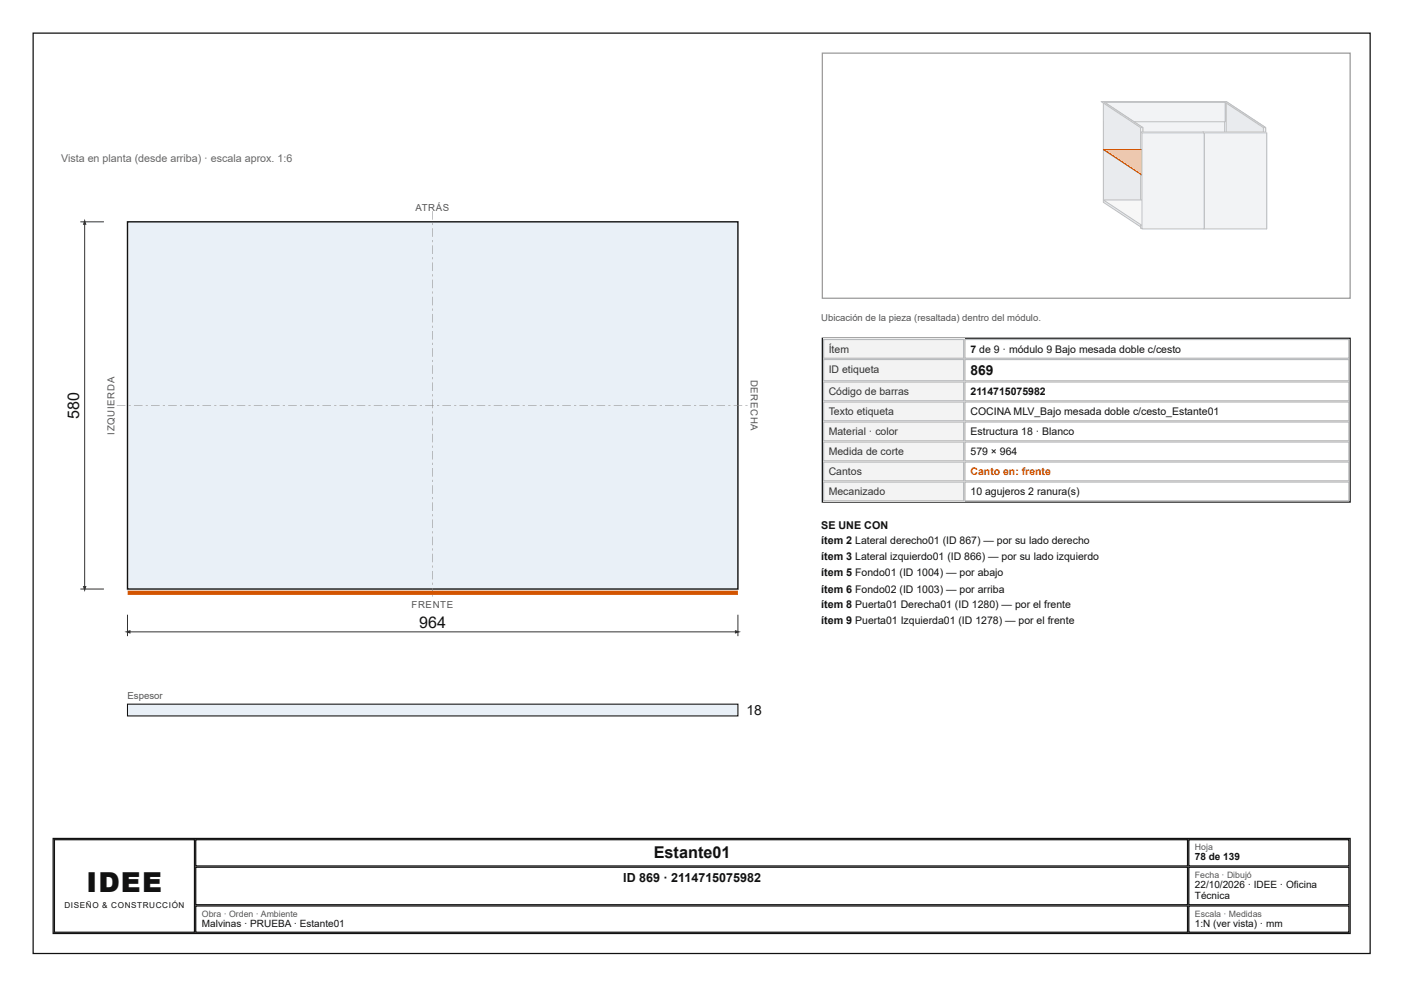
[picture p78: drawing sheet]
<svg xmlns="http://www.w3.org/2000/svg" width="297mm" height="210mm" viewBox="0 0 297 210" stroke-linecap="round" stroke-linejoin="round" font-family="sans-serif">
<defs><g id="words">
<text font-size="5.8" fill="#111" x="18.3" y="188.6">IDEE</text>
<g font-size="3.4" fill="#111">
<text x="16.8" y="88.6" transform="rotate(-90 16.8 88.6)">580</text>
<text x="88.7" y="132.8">964</text>
<text x="138.3" y="181.5">Estante01</text>
</g>
<g font-size="2.9" fill="#111">
<text x="205.3" y="79.4">869</text>
<text x="157.9" y="151.4">18</text>
</g>
<text font-size="2.6" fill="#111" x="131.9" y="186.5">ID 869 · 2114715075982</text>
<text font-size="2.3" fill="#666" x="12.9" y="34.4">Vista en planta (desde arriba) · escala aprox. 1:6</text>
<g font-size="2.3" fill="#111">
<text x="173.7" y="111.9">SE UNE CON</text>
<text x="173.7" y="115.1">ítem 2 Lateral derecho01 (ID 867) — por su lado derecho</text>
<text x="173.7" y="118.5">ítem 3 Lateral izquierdo01 (ID 866) — por su lado izquierdo</text>
<text x="173.7" y="122">ítem 5 Fondo01 (ID 1004) — por abajo</text>
<text x="173.7" y="125.4">ítem 6 Fondo02 (ID 1003) — por arriba</text>
<text x="173.7" y="128.6">ítem 8 Puerta01 Derecha01 (ID 1280) — por el frente</text>
<text x="173.7" y="132">ítem 9 Puerta01 Izquierda01 (ID 1278) — por el frente</text>
</g>
<g font-size="2.2" fill="#333">
<text x="175.3" y="74.6">Ítem</text>
<text x="175.3" y="78.8">ID etiqueta</text>
<text x="175.3" y="83.6">Código de barras</text>
<text x="175.3" y="87.8">Texto etiqueta</text>
<text x="175.3" y="92.1">Material · color</text>
<text x="175.3" y="96.3">Medida de corte</text>
<text x="175.3" y="100.5">Cantos</text>
<text x="175.3" y="104.8">Mecanizado</text>
</g>
<g font-size="2.2" fill="#111">
<text x="205.3" y="74.6">7 de 9 · módulo 9 Bajo mesada doble c/cesto</text>
<text x="205.3" y="83.6">2114715075982</text>
<text x="205.3" y="87.8">COCINA MLV_Bajo mesada doble c/cesto_Estante01</text>
<text x="205.3" y="92.1">Estructura 18 · Blanco</text>
<text x="205.3" y="96.3">579 × 964</text>
<text x="205.3" y="104.8">10 agujeros 2 ranura(s)</text>
</g>
<text font-size="2.2" fill="#d35400" x="205.3" y="100.5">Canto en: frente</text>
<g font-size="2.1" fill="#111">
<text x="252.8" y="182">78 de 139</text>
<text x="252.8" y="187.9">22/10/2026 · IDEE · Oficina</text>
<text x="252.8" y="190.2">Técnica</text>
<text x="42.7" y="196.1">Malvinas · PRUEBA · Estante01</text>
<text x="252.8" y="196.1">1:N (ver vista) · mm</text>
</g>
<g font-size="2" fill="#555">
<text x="87.9" y="44.7">ATRÁS</text>
<text x="173.7" y="68">Ubicación de la pieza (resaltada) dentro del módulo.</text>
<text x="158.8" y="80.3" transform="rotate(90 158.8 80.3)">DERECHA</text>
<text x="24.3" y="91.9" transform="rotate(-90 24.3 91.9)">IZQUIERDA</text>
<text x="87.1" y="128.7">FRENTE</text>
<text x="27" y="147.9">Espesor</text>
</g>
<g font-size="1.9" fill="#555">
<text x="252.8" y="179.9">Hoja</text>
<text x="252.8" y="185.7">Fecha · Dibujó</text>
<text x="42.7" y="193.9">Obra · Orden · Ambiente</text>
<text x="252.8" y="193.9">Escala · Medidas</text>
</g>
<text font-size="1.7" fill="#111" x="13.6" y="192.1">DISEÑO &amp; CONSTRUCCIÓN</text>
</g></defs>
<path d="M7 7h282.9v194.7h-282.9z" fill="none" stroke="#111" stroke-width=".26"/>
<path d="M27 46.9h129.1v77.7h-129.1z" fill="#e9f0f7"/>
<path d="M27 46.9h129.1v77.7h-129.1z" fill="none" stroke="#111" stroke-width=".29"/>
<g fill="#888">
<path d="M91.5 44.7h.1v1.8h-.1zM91.5 47.2h.1v.4h-.1zM91.5 48.3h.1v1.8h-.1zM91.5 50.8h.1v.4h-.1zM91.5 51.9h.1v1.8h-.1zM91.5 54.4h.1v.5h-.1zM91.5 55.5h.1v1.9h-.1zM91.5 58h.1v.5h-.1zM91.5 59.2h.1v1.8h-.1zM91.5 61.7h.1v.4h-.1zM91.5 62.8h.1v1.8h-.1zM91.5 65.3h.1v.4h-.1zM91.5 66.4h.1v1.8h-.1zM91.5 68.9h.1v.5h-.1zM91.5 70h.1v1.9h-.1zM91.5 72.5h.1v.5h-.1zM91.5 73.7h.1v1.8h-.1zM91.5 76.2h.1v.4h-.1zM91.5 77.3h.1v1.8h-.1zM91.5 79.8h.1v.4h-.1zM91.5 80.9h.1v1.8h-.1zM91.5 83.4h.1v.5h-.1zM91.5 84.5h.1v1.9h-.1zM91.5 87h.1v.5h-.1zM91.5 88.2h.1v1.8h-.1zM91.5 90.7h.1v.4h-.1zM91.5 91.8h.1v1.8h-.1zM91.5 94.3h.1v.4h-.1zM91.5 95.4h.1v1.8h-.1zM91.5 97.9h.1v.5h-.1zM91.5 99h.1v1.9h-.1zM91.5 101.5h.1v.5h-.1zM91.5 102.7h.1v1.8h-.1zM91.5 105.2h.1v.4h-.1zM91.5 106.3h.1v1.8h-.1zM91.5 108.8h.1v.4h-.1zM91.5 109.9h.1v1.8h-.1zM91.5 112.4h.1v.5h-.1zM91.5 113.5h.1v1.9h-.1zM91.5 116h.1v.5h-.1zM91.5 117.2h.1v1.8h-.1zM91.5 119.7h.1v.4h-.1zM91.5 120.8h.1v1.8h-.1zM91.5 123.3h.1v.4h-.1zM91.5 124.4h.1v1.8h-.1z"/>
<path d="M24.7 85.7h1.8v.1h-1.8zM27.2 85.7h.5v.1h-.5zM28.3 85.7h1.8v.1h-1.8zM30.8 85.7h.5v.1h-.5zM32 85.7h1.8v.1h-1.8zM34.4 85.7h.5v.1h-.5zM35.6 85.7h1.8v.1h-1.8zM38.1 85.7h.4v.1h-.4zM39.2 85.7h1.8v.1h-1.8zM41.7 85.7h.4v.1h-.4zM42.8 85.7h1.8v.1h-1.8zM45.3 85.7h.5v.1h-.5zM46.5 85.7h1.8v.1h-1.8zM48.9 85.7h.5v.1h-.5zM50.1 85.7h1.8v.1h-1.8zM52.6 85.7h.4v.1h-.4zM53.7 85.7h1.8v.1h-1.8zM56.2 85.7h.4v.1h-.4zM57.3 85.7h1.8v.1h-1.8zM59.8 85.7h.5v.1h-.5zM61 85.7h1.8v.1h-1.8zM63.4 85.7h.5v.1h-.5zM64.6 85.7h1.8v.1h-1.8zM67.1 85.7h.4v.1h-.4zM68.2 85.7h1.8v.1h-1.8zM70.7 85.7h.4v.1h-.4zM71.8 85.7h1.8v.1h-1.8zM74.3 85.7h.5v.1h-.5zM75.5 85.7h1.8v.1h-1.8zM77.9 85.7h.5v.1h-.5zM79.1 85.7h1.8v.1h-1.8zM81.6 85.7h.4v.1h-.4zM82.7 85.7h1.8v.1h-1.8zM85.2 85.7h.4v.1h-.4zM86.3 85.7h1.8v.1h-1.8zM88.8 85.7h.5v.1h-.5zM90 85.7h1.8v.1h-1.8zM92.4 85.7h.5v.1h-.5zM93.6 85.7h1.8v.1h-1.8zM96.1 85.7h.4v.1h-.4zM97.2 85.7h1.8v.1h-1.8zM99.7 85.7h.4v.1h-.4zM100.8 85.7h1.8v.1h-1.8zM103.3 85.7h.5v.1h-.5zM104.5 85.7h1.8v.1h-1.8zM106.9 85.7h.5v.1h-.5zM108.1 85.7h1.8v.1h-1.8zM110.6 85.7h.4v.1h-.4zM111.7 85.7h1.8v.1h-1.8zM114.2 85.7h.4v.1h-.4zM115.3 85.7h1.8v.1h-1.8zM117.8 85.7h.5v.1h-.5zM119 85.7h1.8v.1h-1.8zM121.4 85.7h.5v.1h-.5zM122.6 85.7h1.8v.1h-1.8zM125.1 85.7h.4v.1h-.4zM126.2 85.7h1.8v.1h-1.8zM128.7 85.7h.4v.1h-.4zM129.8 85.7h1.8v.1h-1.8zM132.3 85.7h.5v.1h-.5zM133.4 85.7h1.9v.1h-1.9zM135.9 85.7h.5v.1h-.5zM137.1 85.7h1.8v.1h-1.8zM139.6 85.7h.4v.1h-.4zM140.7 85.7h1.8v.1h-1.8zM143.2 85.7h.4v.1h-.4zM144.3 85.7h1.8v.1h-1.8zM146.8 85.7h.5v.1h-.5zM147.9 85.7h1.9v.1h-1.9zM150.4 85.7h.5v.1h-.5zM151.6 85.7h1.8v.1h-1.8zM154.1 85.7h.4v.1h-.4zM155.2 85.7h1.8v.1h-1.8zM157.7 85.7h.4v.1h-.4z"/>
</g>
<path d="M27 125.4h129.1" fill="none" stroke="#d35400" stroke-width=".91" stroke-linecap="butt"/>
<path d="M27 130.1v4.5M27 133.7h129.1M156.1 130.1v4.5" fill="none" stroke="#333" stroke-width=".21"/>
<g fill="#333">
<path d="M26.3 133.7l1.3-.4v.8z"/>
<path d="M155.5 133.3l1.2 .4-1.2 .4z"/>
</g>
<path d="M17 46.9h5M17.9 46.9v77.7M17 124.6h5" fill="none" stroke="#333" stroke-width=".21"/>
<g fill="#333">
<path d="M17.9 46.3l.4 1.3h-.8z"/>
<path d="M17.5 124h.8l-.4 1.3z"/>
</g>
<path d="M27 149h129.1v2.5h-129.1z" fill="#e9f0f7"/>
<path d="M27 149h129.1v2.5h-129.1z" fill="none" stroke="#111" stroke-width=".23"/>
<path d="M174 11.2h111.6v51.9h-111.6z" fill="none" stroke="#999" stroke-width=".26"/>
<path d="M259 32.2v10.2" fill="none" stroke="#e9ebee" stroke-width=".21"/>
<path d="M233.5 32.2h25.6zM259 32.2l.1 10.2z" fill="none" stroke="#b8bec7" stroke-width=".21"/>
<path d="M233.5 32.2h25.6" fill="none" stroke="#f7f8f9" stroke-width=".21"/>
<path d="M233.6 32.2h25.5v10.2h-25.5z" fill="#f2f3f5"/>
<path d="M233.5 25.6l25.6 .1zM233.6 32.2h25.5v10.2h-25.5zM259 25.6l.1 6.1z" fill="none" stroke="#b8bec7" stroke-width=".21"/>
<path d="M259 25.6v6.1" fill="none" stroke="#e9ebee" stroke-width=".21"/>
<path d="M233.5 25.7h25.6" fill="none" stroke="#f7f8f9" stroke-width=".21"/>
<path d="M233.6 25.7h25.5v6h-25.5z" fill="#f2f3f5"/>
<path d="M233.4 21.5h25.5l.3 .2h-25.5zM233.6 25.7h25.5v6h-25.5zM258.9 21.5l.3 .2v4.1l-.3-.2z" fill="none" stroke="#b8bec7" stroke-width=".21"/>
<path d="M259.1 21.5v4.3" fill="none" stroke="#e9ebee" stroke-width=".26"/>
<path d="M233.4 21.6h25.8" fill="none" stroke="#f7f8f9" stroke-width=".21"/>
<path d="M233.7 21.7h25.5v4.1h-25.5z" fill="#f2f3f5"/>
<path d="M233.7 21.7h25.5v4.1h-25.5z" fill="none" stroke="#b8bec7" stroke-width=".21"/>
<path d="M233.4 21.5l8.4 5.5v21.3l-8.4-5.5z" fill="#e9ebee"/>
<path d="M233.4 21.5l8.4 5.5v21.3l-8.4-5.5z" fill="none" stroke="#b8bec7" stroke-width=".21"/>
<path d="M232.9 21.5h.5l8.4 5.5h-.5z" fill="#f7f8f9"/>
<path d="M232.9 21.5h.5l8.4 5.5h-.5z" fill="none" stroke="#b8bec7" stroke-width=".21"/>
<path d="M241.3 27h.5v21.3h-.5z" fill="#f2f3f5"/>
<path d="M241.3 27h.5v21.3h-.5z" fill="none" stroke="#b8bec7" stroke-width=".21"/>
<path d="M258.9 42.3l8.4 5.5v.5l-8.4-5.5z" fill="#e9ebee"/>
<path d="M258.9 42.3l8.4 5.5v.5l-8.4-5.5z" fill="none" stroke="#b8bec7" stroke-width=".21"/>
<path d="M233.4 42.3h25.5l8.4 5.5h-25.5z" fill="#f7f8f9"/>
<path d="M233.4 42.3h25.5l8.4 5.5h-25.5z" fill="none" stroke="#b8bec7" stroke-width=".21"/>
<path d="M241.8 47.8h25.5v.5h-25.5z" fill="#f2f3f5"/>
<path d="M241.8 47.8h25.5v.5h-25.5z" fill="none" stroke="#b8bec7" stroke-width=".21"/>
<path d="M258.9 31.7l8.4 5.5v.5l-8.4-5.6z" fill="#e59866"/>
<path d="M258.9 31.7l8.4 5.5v.5l-8.4-5.6z" fill="none" stroke="#a04000" stroke-width=".21"/>
<path d="M233.4 31.7h25.5l8.4 5.5h-25.5z" fill="#f8c471"/>
<path d="M233.4 31.7h25.5l8.4 5.5h-25.5z" fill="none" stroke="#a04000" stroke-width=".21"/>
<path d="M241.8 37.2h25.5v.5h-25.5z" fill="#f5b041"/>
<path d="M241.8 37.2h25.5v.5h-25.5z" fill="none" stroke="#a04000" stroke-width=".21"/>
<path d="M259.4 21.5l8.3 5.5v21.3l-8.3-5.5z" fill="#e9ebee"/>
<path d="M259.4 21.5l8.3 5.5v21.3l-8.3-5.5z" fill="none" stroke="#b8bec7" stroke-width=".21"/>
<path d="M258.9 21.5h.5l8.3 5.5h-.4z" fill="#f7f8f9"/>
<path d="M258.9 21.5h.5l8.3 5.5h-.4z" fill="none" stroke="#b8bec7" stroke-width=".21"/>
<path d="M267.3 27h.4v21.3h-.4z" fill="#f2f3f5"/>
<path d="M241.3 27.9h13.2l.2 .2h-13.1zM254.5 27.9l.2 .2v20.3l-.2-.1zM267.3 27h.4v21.3h-.4z" fill="none" stroke="#b8bec7" stroke-width=".21"/>
<path d="M254.6 27.9v20.5" fill="none" stroke="#e9ebee" stroke-width=".26"/>
<path d="M241.3 28h13.4" fill="none" stroke="#f7f8f9" stroke-width=".21"/>
<path d="M241.6 28.1h13.1v20.3h-13.1z" fill="#f2f3f5"/>
<path d="M241.6 28.1h13.1v20.3h-13.1zM254.5 27.9h13.2l.3 .2h-13.2zM267.7 27.9l.3 .2v20.3l-.3-.1z" fill="none" stroke="#b8bec7" stroke-width=".21"/>
<path d="M267.8 27.9v20.5" fill="none" stroke="#e9ebee" stroke-width=".26"/>
<path d="M254.5 28h13.5" fill="none" stroke="#f7f8f9" stroke-width=".21"/>
<path d="M254.8 28.1h13.2v20.3h-13.2z" fill="#f2f3f5"/>
<path d="M254.8 28.1h13.2v20.3h-13.2z" fill="none" stroke="#b8bec7" stroke-width=".21"/>
<path d="M174 71.6h111.6v34.6h-111.6z" fill="none" stroke="#111" stroke-width=".26"/>
<path d="M174.1 71.7h29.9v4.2h-29.9z" fill="#f3f3f3"/>
<path d="M174.2 71.8h29.7v4h-29.7zM204.1 71.8h81.3v4h-81.3z" fill="none" stroke="#bbb" stroke-width=".26"/>
<path d="M174.1 75.9h29.9v4.8h-29.9z" fill="#f3f3f3"/>
<path d="M174.2 76.1h29.7v4.5h-29.7zM204.1 76.1h81.3v4.5h-81.3z" fill="none" stroke="#bbb" stroke-width=".26"/>
<path d="M174.1 80.7h29.9v4.2h-29.9z" fill="#f3f3f3"/>
<path d="M174.2 80.8h29.7v4h-29.7zM204.1 80.8h81.3v4h-81.3z" fill="none" stroke="#bbb" stroke-width=".26"/>
<path d="M174.1 84.9h29.9v4.3h-29.9z" fill="#f3f3f3"/>
<path d="M174.2 85.1h29.7v3.9h-29.7zM204.1 85.1h81.3v3.9h-81.3z" fill="none" stroke="#bbb" stroke-width=".26"/>
<path d="M174.1 89.2h29.9v4.2h-29.9z" fill="#f3f3f3"/>
<path d="M174.2 89.3h29.7v4h-29.7zM204.1 89.3h81.3v4h-81.3z" fill="none" stroke="#bbb" stroke-width=".26"/>
<path d="M174.1 93.4h29.9v4.2h-29.9z" fill="#f3f3f3"/>
<path d="M174.2 93.5h29.7v4h-29.7zM204.1 93.5h81.3v4h-81.3z" fill="none" stroke="#bbb" stroke-width=".26"/>
<path d="M174.1 97.6h29.9v4.3h-29.9z" fill="#f3f3f3"/>
<path d="M174.2 97.8h29.7v3.9h-29.7zM204.1 97.8h81.3v3.9h-81.3z" fill="none" stroke="#bbb" stroke-width=".26"/>
<path d="M174.1 101.9h29.9v4.2h-29.9z" fill="#f3f3f3"/>
<path d="M174.2 102h29.7v4h-29.7zM204.1 102h81.3v4h-81.3z" fill="none" stroke="#bbb" stroke-width=".26"/>
<path d="M11.2 177.4h274.4v20.1h-274.4zM11.5 177.7h29.6v19.5h-29.6zM41.4 177.7h209.8v5.5h-209.8zM251.5 177.7h33.9v5.5h-33.9zM41.4 183.5h209.8v7.9h-209.8zM41.4 191.7h209.8v5.5h-209.8zM251.5 183.5h33.9v7.9h-33.9zM251.5 191.7h33.9v5.5h-33.9z" fill="none" stroke="#111" stroke-width=".26"/>
<use href="#words"/>
</svg>
